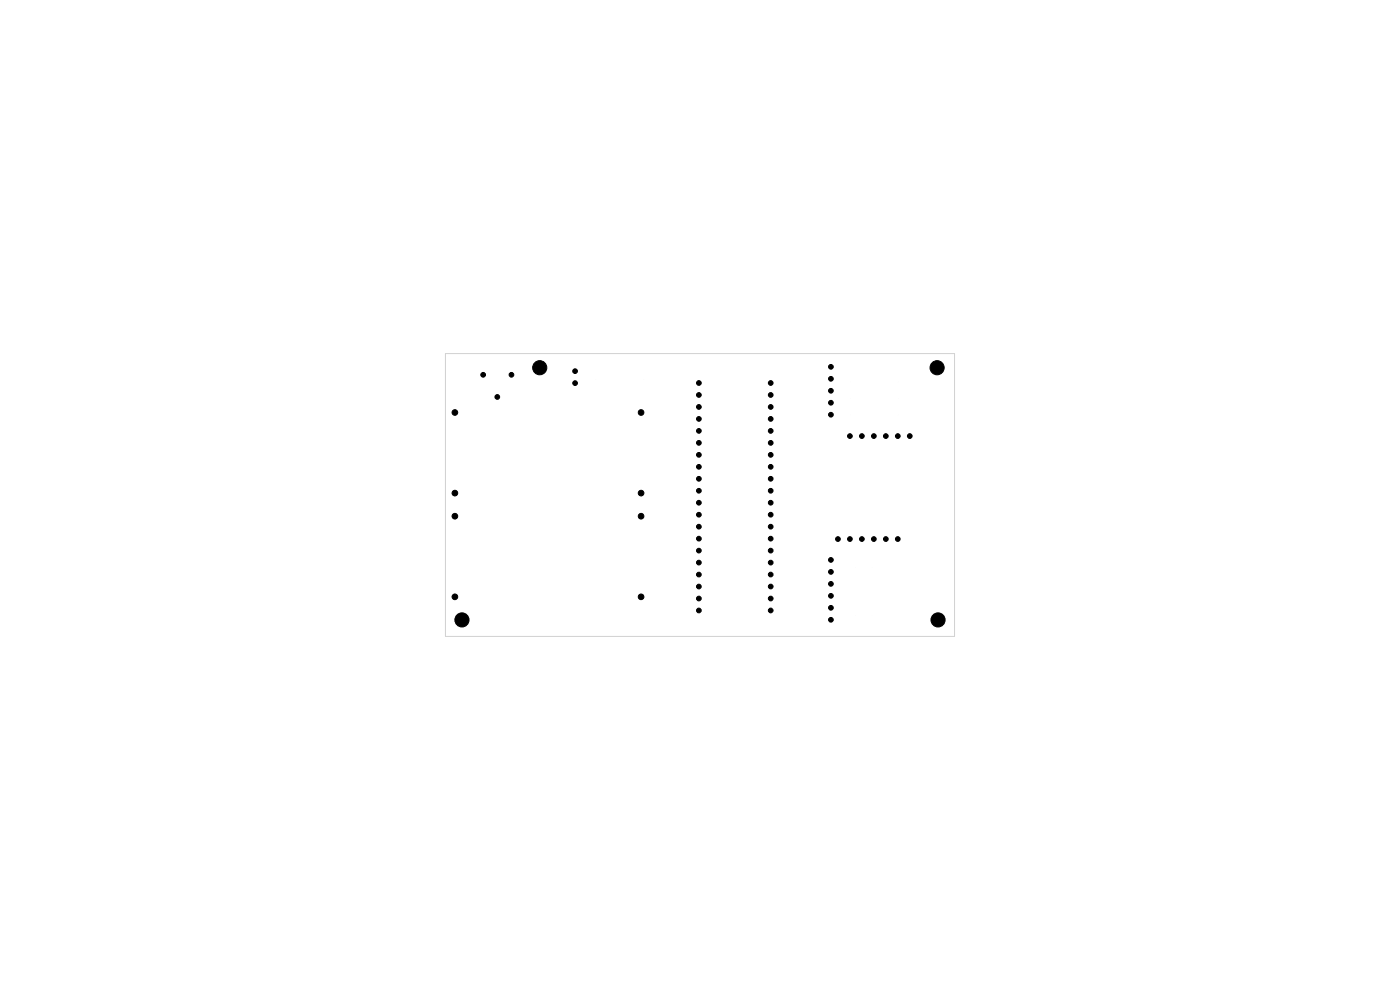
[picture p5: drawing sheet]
<svg xmlns="http://www.w3.org/2000/svg" width="297mm" height="210mm" viewBox="0 0 297 210" stroke-linecap="round" stroke-linejoin="round" font-family="sans-serif">
<path d="M94.5 75h108v60h-108z" fill="none" stroke="#d0d2cd" stroke-width=".21"/>
<g fill="#000" stroke="#000" stroke-width=".21">
<circle cx="102.5" cy="79.5" r=".5"/>
<circle cx="108.5" cy="79.5" r=".5"/>
<circle cx="114.5" cy="78" r="1.5"/>
<circle cx="122" cy="78.7" r=".5"/>
<circle cx="176.3" cy="77.8" r=".5"/>
<circle cx="198.8" cy="78" r="1.5"/>
<circle cx="96.5" cy="87.5" r=".6"/>
<circle cx="105.5" cy="84.2" r=".5"/>
<circle cx="122" cy="81.3" r=".5"/>
<circle cx="126.4" cy="80.5" r="0"/>
<circle cx="136" cy="87.5" r=".6"/>
<circle cx="136.6" cy="80.5" r="0"/>
<circle cx="148.3" cy="81.2" r=".5"/>
<circle cx="148.3" cy="86.3" r=".5"/>
<circle cx="148.3" cy="93.9" r=".5"/>
<circle cx="148.3" cy="96.5" r=".5"/>
<circle cx="148.3" cy="91.4" r=".5"/>
<circle cx="148.3" cy="88.9" r=".5"/>
<circle cx="148.3" cy="99" r=".5"/>
<circle cx="148.3" cy="83.8" r=".5"/>
<circle cx="163.5" cy="93.9" r=".5"/>
<circle cx="163.5" cy="96.5" r=".5"/>
<circle cx="163.5" cy="91.4" r=".5"/>
<circle cx="163.5" cy="99" r=".5"/>
<circle cx="163.5" cy="83.8" r=".5"/>
<circle cx="163.5" cy="88.9" r=".5"/>
<circle cx="163.5" cy="86.3" r=".5"/>
<circle cx="163.5" cy="81.2" r=".5"/>
<circle cx="176.3" cy="82.9" r=".5"/>
<circle cx="176.3" cy="88" r=".5"/>
<circle cx="176.3" cy="85.4" r=".5"/>
<circle cx="176.3" cy="80.4" r=".5"/>
<circle cx="180.3" cy="92.5" r=".5"/>
<circle cx="180.4" cy="81" r="0"/>
<circle cx="180.4" cy="88" r="0"/>
<circle cx="180.4" cy="84.5" r="0"/>
<circle cx="182.8" cy="92.5" r=".5"/>
<circle cx="185.4" cy="92.5" r=".5"/>
<circle cx="187.9" cy="92.5" r=".5"/>
<circle cx="190.5" cy="92.5" r=".5"/>
<circle cx="190.6" cy="81" r="0"/>
<circle cx="190.6" cy="88" r="0"/>
<circle cx="190.6" cy="84.5" r="0"/>
<circle cx="193" cy="92.5" r=".5"/>
<circle cx="96.5" cy="104.6" r=".6"/>
<circle cx="96.5" cy="109.5" r=".6"/>
<circle cx="136" cy="104.6" r=".6"/>
<circle cx="136" cy="109.5" r=".6"/>
<circle cx="148.3" cy="116.8" r=".5"/>
<circle cx="148.3" cy="109.2" r=".5"/>
<circle cx="148.3" cy="114.3" r=".5"/>
<circle cx="148.3" cy="119.3" r=".5"/>
<circle cx="148.3" cy="101.6" r=".5"/>
<circle cx="148.3" cy="104.1" r=".5"/>
<circle cx="148.3" cy="111.7" r=".5"/>
<circle cx="148.3" cy="106.6" r=".5"/>
<circle cx="163.5" cy="114.3" r=".5"/>
<circle cx="163.5" cy="109.2" r=".5"/>
<circle cx="163.5" cy="111.7" r=".5"/>
<circle cx="163.5" cy="119.3" r=".5"/>
<circle cx="163.5" cy="106.6" r=".5"/>
<circle cx="163.5" cy="104.1" r=".5"/>
<circle cx="163.5" cy="116.8" r=".5"/>
<circle cx="163.5" cy="101.6" r=".5"/>
<circle cx="176.3" cy="118.8" r=".5"/>
<circle cx="177.8" cy="114.3" r=".5"/>
<circle cx="180.3" cy="114.3" r=".5"/>
<circle cx="182.8" cy="114.3" r=".5"/>
<circle cx="185.4" cy="114.3" r=".5"/>
<circle cx="187.9" cy="114.3" r=".5"/>
<circle cx="190.5" cy="114.3" r=".5"/>
<circle cx="96.5" cy="126.6" r=".6"/>
<circle cx="98" cy="131.5" r="1.5"/>
<circle cx="136" cy="126.6" r=".6"/>
<circle cx="148.3" cy="121.9" r=".5"/>
<circle cx="148.3" cy="124.4" r=".5"/>
<circle cx="148.3" cy="127" r=".5"/>
<circle cx="148.3" cy="129.5" r=".5"/>
<circle cx="163.5" cy="127" r=".5"/>
<circle cx="163.5" cy="121.9" r=".5"/>
<circle cx="163.5" cy="124.4" r=".5"/>
<circle cx="163.5" cy="129.5" r=".5"/>
<circle cx="176.3" cy="128.9" r=".5"/>
<circle cx="176.3" cy="131.5" r=".5"/>
<circle cx="176.3" cy="126.4" r=".5"/>
<circle cx="176.3" cy="121.3" r=".5"/>
<circle cx="176.3" cy="123.9" r=".5"/>
<circle cx="181.5" cy="130.6" r="0"/>
<circle cx="181.5" cy="120.4" r="0"/>
<circle cx="185" cy="130.6" r="0"/>
<circle cx="185" cy="120.4" r="0"/>
<circle cx="199" cy="131.5" r="1.5"/>
</g>
</svg>
